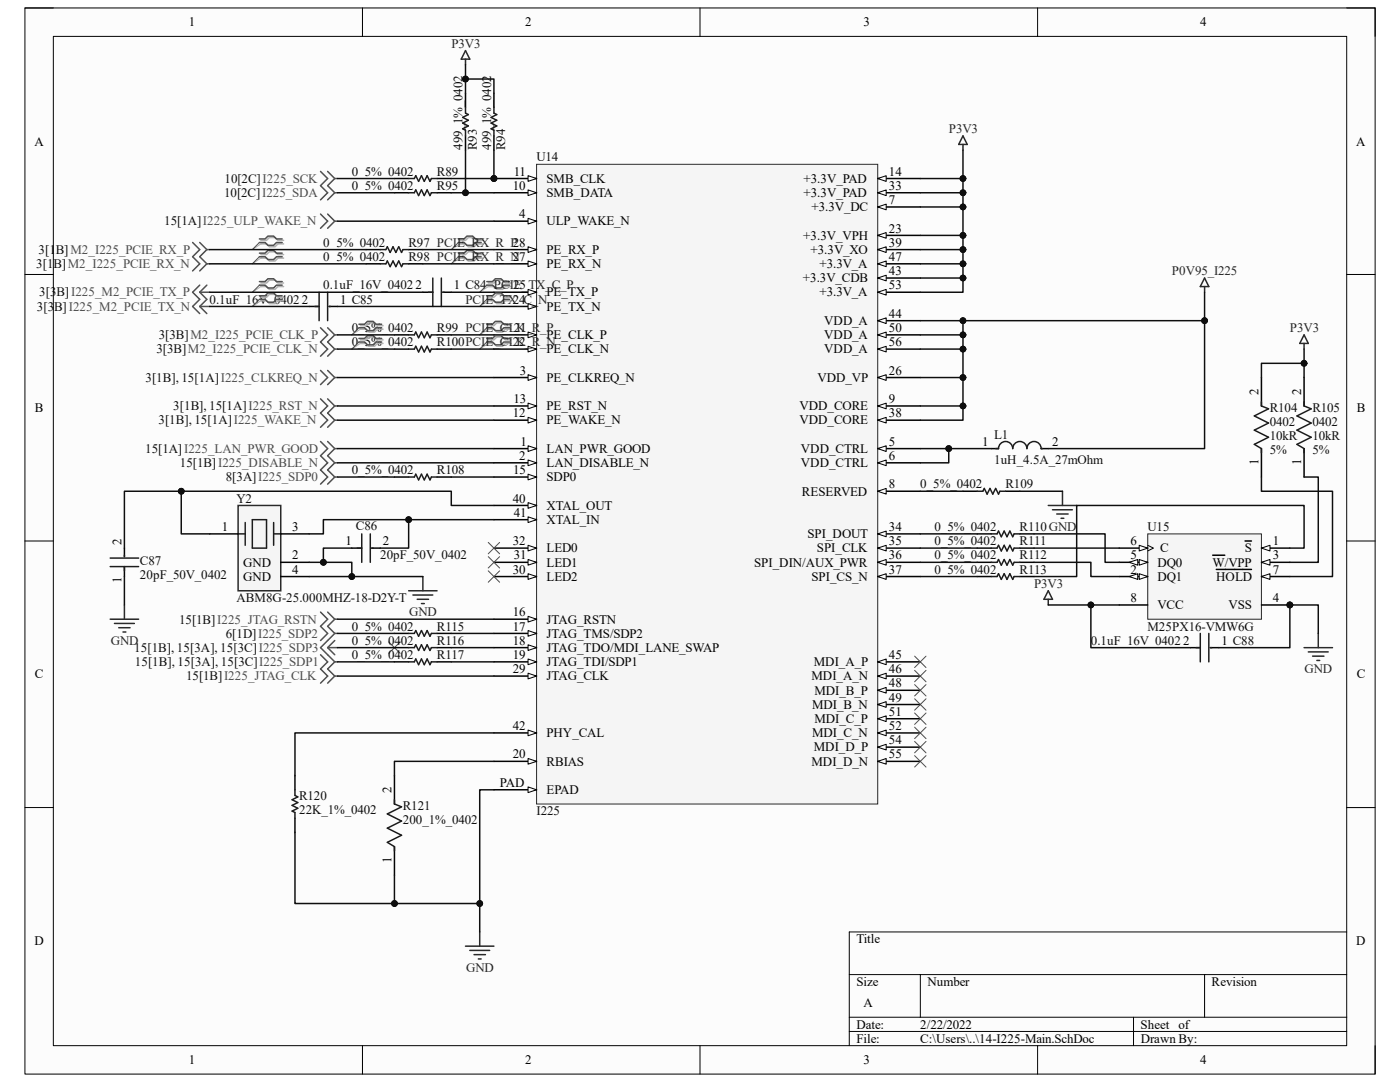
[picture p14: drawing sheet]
<svg xmlns="http://www.w3.org/2000/svg" width="279mm" height="216mm" viewBox="0 0 279 216" stroke-linecap="round" stroke-linejoin="round" font-family="sans-serif">
<defs><g id="words">
<g font-size="2.6">
<text x="37.7" y="5.2">1</text>
<text x="104.8" y="5.2">2</text>
<text x="172.3" y="5.2">3</text>
<text x="239.5" y="5.2">4</text>
<text x="6.9" y="29">A</text>
<text x="270.7" y="29">A</text>
<text x="102.5" y="35.1">11</text>
<text x="177.4" y="35.1">14</text>
<text x="102.3" y="37.9">10</text>
<text x="109.1" y="36.4">SMB_CLK</text>
<text x="109.1" y="39.3">SMB_DATA</text>
<text x="160.4" y="36.4">+3.3V_PAD</text>
<text x="160.4" y="39.3">+3.3V_PAD</text>
<text x="177.4" y="37.9">33</text>
<text x="177.4" y="40.7">7</text>
<text x="103.6" y="43.6">4</text>
<text x="109.1" y="45">ULP_WAKE_N</text>
<text x="160.3" y="47.8">+3.3V_VPH</text>
<text x="161.9" y="42.1">+3.3V_DC</text>
<text x="177.4" y="46.4">23</text>
<text x="102.4" y="52.1">27</text>
<text x="109.1" y="50.6">PE_RX_P</text>
<text x="109.1" y="53.5">PE_RX_N</text>
<text x="161.8" y="50.6">+3.3V_XO</text>
<text x="163.5" y="53.5">+3.3V_A</text>
<text x="177.4" y="49.2">39</text>
<text x="177.4" y="52.1">47</text>
<text x="90.6" y="57.7">1 C84 PCIE_TX_C_P</text>
<text x="102.4" y="57.7">25</text>
<text x="109.1" y="59.1">PE_TX_P</text>
<text x="160.2" y="56.3">+3.3V_CDB</text>
<text x="163.5" y="59.1">+3.3V_A</text>
<text x="177.4" y="54.9">43</text>
<text x="177.4" y="57.7">53</text>
<text x="67.9" y="60.6">1 C85</text>
<text x="102.3" y="60.6">24</text>
<text x="109.1" y="62">PE_TX_N</text>
<text x="164.5" y="64.8">VDD_A</text>
<text x="177.4" y="63.4">44</text>
<text x="102.3" y="69.1">22</text>
<text x="102.5" y="66.3">21</text>
<text x="109.1" y="67.6">PE_CLK_P</text>
<text x="109.1" y="70.5">PE_CLK_N</text>
<text x="164.5" y="67.6">VDD_A</text>
<text x="164.5" y="70.5">VDD_A</text>
<text x="177.4" y="66.3">50</text>
<text x="177.4" y="69.1">56</text>
<text x="103.7" y="74.8">3</text>
<text x="109.1" y="76.2">PE_CLKREQ_N</text>
<text x="163.2" y="76.2">VDD_VP</text>
<text x="177.4" y="74.8">26</text>
<text x="7" y="82.2">B</text>
<text x="102.3" y="83.3">12</text>
<text x="102.4" y="80.4">13</text>
<text x="109.1" y="81.8">PE_RST_N</text>
<text x="159.6" y="81.8">VDD_CORE</text>
<text x="177.4" y="80.4">9</text>
<text x="177.4" y="83.3">38</text>
<text x="251.2" y="78.7" transform="rotate(-90 251.2 78.7)">2</text>
<text x="259.7" y="78.7" transform="rotate(-90 259.7 78.7)">2</text>
<text x="270.8" y="82.2">B</text>
<text x="103.8" y="88.9">1</text>
<text x="109.1" y="84.7">PE_WAKE_N</text>
<text x="159.6" y="84.7">VDD_CORE</text>
<text x="177.4" y="88.9">5</text>
<text x="196" y="88.9">1</text>
<text x="210" y="88.9">2</text>
<text x="102.4" y="94.6">15</text>
<text x="103.6" y="91.8">2</text>
<text x="109.1" y="90.3">LAN_PWR_GOOD</text>
<text x="109.1" y="93.2">LAN_DISABLE_N</text>
<text x="159.9" y="90.3">VDD_CTRL</text>
<text x="159.9" y="93.2">VDD_CTRL</text>
<text x="177.4" y="91.8">6</text>
<text x="251.2" y="92.8" transform="rotate(-90 251.2 92.8)">1</text>
<text x="259.7" y="92.8" transform="rotate(-90 259.7 92.8)">1</text>
<text x="102.3" y="100.3">40</text>
<text x="109.1" y="96.1">SDP0</text>
<text x="109.1" y="101.7">XTAL_OUT</text>
<text x="160" y="98.9">RESERVED</text>
<text x="177.4" y="97.5">8</text>
<text x="44.3" y="106">1</text>
<text x="58.3" y="106">3</text>
<text x="102.5" y="103.1">41</text>
<text x="109.1" y="104.6">XTAL_IN</text>
<text x="161.1" y="107.4">SPI_DOUT</text>
<text x="177.4" y="106">34</text>
<text x="24.3" y="108.8" transform="rotate(-90 24.3 108.8)">2</text>
<text x="48.6" y="113.1">GND</text>
<text x="58.3" y="111.6">2</text>
<text x="68.9" y="108.8">1</text>
<text x="76.4" y="108.8">2</text>
<text x="102.3" y="108.8">32</text>
<text x="102.5" y="111.6">31</text>
<text x="109.1" y="110.2">LED0</text>
<text x="109.1" y="113.1">LED1</text>
<text x="150.5" y="113.1">SPI_DIN/AUX_PWR</text>
<text x="163" y="110.2">SPI_CLK</text>
<text x="177.4" y="108.8">35</text>
<text x="177.4" y="111.6">36</text>
<text x="225.6" y="108.8">6</text>
<text x="225.6" y="111.6">5</text>
<text x="231" y="113.1">DQ0</text>
<text x="231.6" y="110.2">C</text>
<text x="242" y="113.1">W/VPP</text>
<text x="248.5" y="110.2">S</text>
<text x="254" y="108.8">1</text>
<text x="254" y="111.6">3</text>
<text x="24.3" y="116.3" transform="rotate(-90 24.3 116.3)">1</text>
<text x="48.6" y="115.9">GND</text>
<text x="58.3" y="114.5">4</text>
<text x="102.3" y="114.5">30</text>
<text x="109.1" y="115.9">LED2</text>
<text x="161.9" y="115.9">SPI_CS_N</text>
<text x="177.4" y="114.5">37</text>
<text x="225.6" y="114.5">2</text>
<text x="231" y="115.9">DQ1</text>
<text x="242.7" y="115.9">HOLD</text>
<text x="254" y="114.5">7</text>
<text x="102.3" y="123">16</text>
<text x="102.4" y="125.8">17</text>
<text x="109.1" y="124.4">JTAG_RSTN</text>
<text x="225.6" y="120.1">8</text>
<text x="231" y="121.6">VCC</text>
<text x="245.2" y="121.6">VSS</text>
<text x="254" y="120.1">4</text>
<text x="102.4" y="128.7">18</text>
<text x="102.4" y="131.5">19</text>
<text x="109.1" y="127.3">JTAG_TMS/SDP2</text>
<text x="109.1" y="130.1">JTAG_TDO/MDI_LANE_SWAP</text>
<text x="177.4" y="131.5">45</text>
<text x="243.8" y="128.7">1 C88</text>
<text x="7" y="135.4">C</text>
<text x="102.4" y="134.3">29</text>
<text x="109.1" y="132.9">JTAG_TDI/SDP1</text>
<text x="109.1" y="135.8">JTAG_CLK</text>
<text x="162" y="135.8">MDI_A_N</text>
<text x="162.4" y="132.9">MDI_A_P</text>
<text x="177.4" y="134.3">46</text>
<text x="177.4" y="137.2">48</text>
<text x="270.8" y="135.4">C</text>
<text x="162.1" y="141.4">MDI_B_N</text>
<text x="162.6" y="138.6">MDI_B_P</text>
<text x="177.4" y="140">49</text>
<text x="177.4" y="142.8">51</text>
<text x="102.3" y="145.7">42</text>
<text x="109.1" y="147.1">PHY_CAL</text>
<text x="162.1" y="147.1">MDI_C_N</text>
<text x="162.4" y="149.9">MDI_D_P</text>
<text x="162.6" y="144.3">MDI_C_P</text>
<text x="177.4" y="145.7">52</text>
<text x="177.4" y="148.5">54</text>
<text x="102.3" y="151.3">20</text>
<text x="109.1" y="152.8">RBIAS</text>
<text x="162" y="152.8">MDI_D_N</text>
<text x="177.4" y="151.3">55</text>
<text x="78.1" y="158.2" transform="rotate(-90 78.1 158.2)">2</text>
<text x="99.8" y="157">PAD</text>
<text x="109.1" y="158.5">EPAD</text>
<text x="78.1" y="172.2" transform="rotate(-90 78.1 172.2)">1</text>
<text x="6.9" y="188.6">D</text>
<text x="170.9" y="188.2">Title</text>
<text x="270.7" y="188.6">D</text>
<text x="170.9" y="196.7">Size</text>
<text x="185.1" y="196.7">Number</text>
<text x="241.8" y="196.7">Revision</text>
<text x="172.3" y="201">A</text>
<text x="170.9" y="205.2">Date:</text>
<text x="170.9" y="208.1">File:</text>
<text x="183.6" y="205.2">2/22/2022</text>
<text x="183.7" y="208.1">C:\Users\..\14-I225-Main.SchDoc</text>
<text x="227.6" y="205.2">Sheet of</text>
<text x="227.7" y="208.1">Drawn By:</text>
<text x="37.7" y="212.3">1</text>
<text x="104.8" y="212.3">2</text>
<text x="172.3" y="212.3">3</text>
<text x="239.5" y="212.3">4</text>
</g>
<g font-size="2.6" fill="#262626">
<text x="90.1" y="9.5">P3V3</text>
<text x="189.4" y="26.5">P3V3</text>
<text x="233.9" y="54.9">P0V95_I225</text>
<text x="92.9" y="60.6">PCIE_TX_C_N</text>
<text x="257.4" y="66.3">P3V3</text>
<text x="206.4" y="117.3">P3V3</text>
<text x="81.7" y="123">GND</text>
<text x="22.1" y="128.7">GND</text>
<text x="260.3" y="134.3">GND</text>
<text x="93" y="193.9">GND</text>
</g>
<g font-size="2.6" fill="#0e0e0e">
<text x="92.3" y="29.9" transform="rotate(-90 92.3 29.9)">499_1%_0402</text>
<text x="95.2" y="29.9" transform="rotate(-90 95.2 29.9)">R93</text>
<text x="98" y="29.9" transform="rotate(-90 98 29.9)">499_1%_0402</text>
<text x="100.8" y="29.9" transform="rotate(-90 100.8 29.9)">R94</text>
<text x="70.2" y="35.1">0_5%_0402</text>
<text x="87.2" y="35.1">R89</text>
<text x="107.1" y="32.2">U14</text>
<text x="44.7" y="39.3">10[2C]I225_SDA</text>
<text x="44.8" y="36.4">10[2C]I225_SCK</text>
<text x="70.2" y="37.9">0_5%_0402</text>
<text x="87.2" y="37.9">R95</text>
<text x="32.8" y="45">15[1A]I225_ULP_WAKE_N</text>
<text x="7.2" y="53.5">3[1B]M2_I225_PCIE_RX_N</text>
<text x="7.7" y="50.6">3[1B]M2_I225_PCIE_RX_P</text>
<text x="64.5" y="49.2">0_5%_0402</text>
<text x="64.5" y="52.1">0_5%_0402</text>
<text x="81.5" y="49.2">R97 PCIE_RX_R_P28</text>
<text x="81.5" y="52.1">R98 PCIE_RX_R_N</text>
<text x="7.8" y="59.1">3[3B]I225_M2_PCIE_TX_P</text>
<text x="64.5" y="57.7">0.1uF_16V_04022</text>
<text x="7.4" y="62">3[3B]I225_M2_PCIE_TX_N</text>
<text x="41.8" y="60.6">0.1uF_16V_04022</text>
<text x="31.2" y="70.5">3[3B]M2_I225_PCIE_CLK_N</text>
<text x="31.7" y="67.6">3[3B]M2_I225_PCIE_CLK_P</text>
<text x="70.2" y="66.3">0_5%_0402</text>
<text x="70.2" y="69.1">0_5%_0402</text>
<text x="87.2" y="66.3">R99 PCIE_CLK_R_P</text>
<text x="87.2" y="69.1">R100PCIE_CLK_R_N</text>
<text x="29" y="76.2">3[1B], 15[1A]I225_CLKREQ_N</text>
<text x="34.6" y="81.8">3[1B], 15[1A]I225_RST_N</text>
<text x="253.4" y="82.1">R104</text>
<text x="261.9" y="82.1">R105</text>
<text x="31.6" y="84.7">3[1B], 15[1A]I225_WAKE_N</text>
<text x="198.4" y="87.5">L1</text>
<text x="253.4" y="85">0402</text>
<text x="253.4" y="87.8">10kR</text>
<text x="261.9" y="85">0402</text>
<text x="261.9" y="87.8">10kR</text>
<text x="29" y="90.3">15[1A]I225_LAN_PWR_GOOD</text>
<text x="35.9" y="93.2">15[1B]I225_DISABLE_N</text>
<text x="70.2" y="94.6">0_5%_0402</text>
<text x="87.2" y="94.6">R108</text>
<text x="198.4" y="92.6">1uH_4.5A_27mOhm</text>
<text x="253.4" y="90.6">5%</text>
<text x="261.9" y="90.6">5%</text>
<text x="45" y="96.1">8[3A]I225_SDP0</text>
<text x="47.2" y="100.3">Y2</text>
<text x="183.6" y="97.5">0_5%_0402</text>
<text x="200.7" y="97.5">R109</text>
<text x="71" y="105.7">C86</text>
<text x="186.5" y="106">0_5%_0402</text>
<text x="203.5" y="106">R110GND</text>
<text x="229" y="106">U15</text>
<text x="27.9" y="112.8">C87</text>
<text x="75.9" y="111.6">20pF_50V_0402</text>
<text x="186.5" y="108.8">0_5%_0402</text>
<text x="186.5" y="111.6">0_5%_0402</text>
<text x="203.5" y="108.8">R111</text>
<text x="203.5" y="111.6">R112</text>
<text x="27.9" y="115.6">20pF_50V_0402</text>
<text x="186.5" y="114.5">0_5%_0402</text>
<text x="203.5" y="114.5">R113</text>
<text x="35.7" y="124.4">15[1B]I225_JTAG_RSTN</text>
<text x="47.2" y="120.1">ABM8G-25.000MHZ-18-D2Y-T</text>
<text x="70.2" y="125.8">0_5%_0402</text>
<text x="87.2" y="125.8">R115</text>
<text x="229" y="125.8">M25PX16-VMW6G</text>
<text x="26.8" y="130.1">15[1B], 15[3A], 15[3C]I225_SDP3</text>
<text x="45" y="127.3">6[1D]I225_SDP2</text>
<text x="70.2" y="131.5">0_5%_0402</text>
<text x="70.2" y="128.7">0_5%_0402</text>
<text x="87.2" y="131.5">R117</text>
<text x="87.2" y="128.7">R116</text>
<text x="217.7" y="128.7">0.1uF_16V_04022</text>
<text x="26.9" y="132.9">15[1B], 15[3A], 15[3C]I225_SDP1</text>
<text x="37.1" y="135.8">15[1B]I225_JTAG_CLK</text>
<text x="59.7" y="159.6">R120</text>
<text x="80.4" y="161.5">R121</text>
<text x="59.7" y="162.4">22K_1%_0402</text>
<text x="80.4" y="164.4">200_1%_0402</text>
<text x="107.1" y="162.7">I225</text>
</g>
</g></defs>
<path d="M5 1.6h269.4v212.7h-269.4z" fill-rule="evenodd" fill="#fcfcfc"/>
<path d="M5 1.6h269.4v212.7h-269.4z" fill="none" stroke="#000" stroke-width=".2"/>
<path d="M10.6 7.3h258.2v201.4h-258.2z" fill-rule="evenodd" fill="#fcfcfc"/>
<g fill="none" stroke="#000" stroke-width=".2">
<path d="M5 1.6h5.6M10.6 7.3h258.2v201.4h-258.2zM72.3 1.6v5.7M139.7 1.6v5.7M207.1 1.6v5.7M268.8 1.6h5.6v5.7M5 54.8h5.6M268.8 54.8h5.6M5 107.9h5.6M268.8 107.9h5.6M5 161.1h5.6M268.8 161.1h5.6"/>
<path d="M169.5 194.5h99.3M183.7 194.5v8.5M240.4 194.5v8.5M268.8 186h-99.3v22.7M72.3 208.7v5.6M139.7 208.7v5.6M169.5 203h99.3M169.5 205.8h99.3M207.1 208.7v5.6M226.2 203v5.7M274.4 208.7v5.6"/>
</g>
<circle cx="98.6" cy="35.6" r=".57" fill="#0e0e0e"/>
<circle cx="98.6" cy="35.6" r=".57" fill="none" stroke="#0e0e0e" stroke-width=".2"/>
<path d="M107.1 32.8h68.1v127.6h-68.1z" fill-rule="evenodd" fill="#f5f5f5"/>
<path d="M107.1 32.8h68.1v127.6h-68.1z" fill="none" stroke="#262626" stroke-width=".2"/>
<path d="M98.6 35.6h8.5" fill="none" stroke="#000" stroke-width=".3"/>
<path d="M105.4 35.1l1.7 .5-1.7 .6z" fill="#fbfbfb"/>
<path d="M105.4 35.1l1.7 .5-1.7 .6z" fill="none" stroke="#000" stroke-width=".2"/>
<circle cx="98.6" cy="35.6" r=".57" fill="#0e0e0e"/>
<circle cx="98.6" cy="35.6" r=".57" fill="none" stroke="#0e0e0e" stroke-width=".2"/>
<path d="M98.6 38.5h8.5" fill="none" stroke="#000" stroke-width=".3"/>
<path d="M105.4 37.9l1.7 .6-1.7 .5z" fill="#fbfbfb"/>
<path d="M105.4 37.9l1.7 .6-1.7 .5z" fill="none" stroke="#000" stroke-width=".2"/>
<path d="M98.6 44.1h8.5" fill="none" stroke="#000" stroke-width=".3"/>
<path d="M105.4 43.6l1.7 .5-1.7 .6z" fill="#fbfbfb"/>
<path d="M105.4 43.6l1.7 .5-1.7 .6z" fill="none" stroke="#000" stroke-width=".2"/>
<path d="M98.6 49.8h8.5" fill="none" stroke="#000" stroke-width=".3"/>
<path d="M105.4 49.2l1.7 .6-1.7 .6z" fill="#fbfbfb"/>
<path d="M105.4 49.2l1.7 .6-1.7 .6z" fill="none" stroke="#000" stroke-width=".2"/>
<path d="M98.6 52.6h8.5" fill="none" stroke="#000" stroke-width=".3"/>
<path d="M105.4 52.1l1.7 .5-1.7 .6z" fill="#fbfbfb"/>
<path d="M105.4 52.1l1.7 .5-1.7 .6z" fill="none" stroke="#000" stroke-width=".2"/>
<path d="M98.6 58.3h8.5" fill="none" stroke="#000" stroke-width=".3"/>
<path d="M105.4 57.7l1.7 .6-1.7 .6z" fill="#fbfbfb"/>
<path d="M105.4 57.7l1.7 .6-1.7 .6z" fill="none" stroke="#000" stroke-width=".2"/>
<path d="M98.6 61.2h8.5" fill="none" stroke="#000" stroke-width=".3"/>
<path d="M105.4 60.6l1.7 .6-1.7 .5z" fill="#fbfbfb"/>
<path d="M105.4 60.6l1.7 .6-1.7 .5z" fill="none" stroke="#000" stroke-width=".2"/>
<path d="M98.6 66.8h8.5" fill="none" stroke="#000" stroke-width=".3"/>
<path d="M105.4 66.3l1.7 .5-1.7 .6z" fill="#fbfbfb"/>
<path d="M105.4 66.3l1.7 .5-1.7 .6z" fill="none" stroke="#000" stroke-width=".2"/>
<path d="M98.6 69.7h8.5" fill="none" stroke="#000" stroke-width=".3"/>
<path d="M105.4 69.1l1.7 .6-1.7 .5z" fill="#fbfbfb"/>
<path d="M105.4 69.1l1.7 .6-1.7 .5z" fill="none" stroke="#000" stroke-width=".2"/>
<path d="M98.6 75.3h8.5" fill="none" stroke="#000" stroke-width=".3"/>
<path d="M105.4 74.8l1.7 .5-1.7 .6z" fill="#fbfbfb"/>
<path d="M105.4 74.8l1.7 .5-1.7 .6z" fill="none" stroke="#000" stroke-width=".2"/>
<path d="M98.6 81h8.5" fill="none" stroke="#000" stroke-width=".3"/>
<path d="M105.4 80.4l1.7 .6-1.7 .6z" fill="#fbfbfb"/>
<path d="M105.4 80.4l1.7 .6-1.7 .6z" fill="none" stroke="#000" stroke-width=".2"/>
<path d="M98.6 83.8h8.5" fill="none" stroke="#000" stroke-width=".3"/>
<path d="M105.4 83.3l1.7 .5-1.7 .6z" fill="#fbfbfb"/>
<path d="M105.4 83.3l1.7 .5-1.7 .6z" fill="none" stroke="#000" stroke-width=".2"/>
<path d="M98.6 89.5h8.5" fill="none" stroke="#000" stroke-width=".3"/>
<path d="M105.4 88.9l1.7 .6-1.7 .6z" fill="#fbfbfb"/>
<path d="M105.4 88.9l1.7 .6-1.7 .6z" fill="none" stroke="#000" stroke-width=".2"/>
<path d="M98.6 92.4h8.5" fill="none" stroke="#000" stroke-width=".3"/>
<path d="M105.4 91.8l1.7 .6-1.7 .5z" fill="#fbfbfb"/>
<path d="M105.4 91.8l1.7 .6-1.7 .5z" fill="none" stroke="#000" stroke-width=".2"/>
<path d="M98.6 95.2h8.5" fill="none" stroke="#000" stroke-width=".3"/>
<path d="M105.4 94.6l1.7 .6-1.7 .6z" fill="#fbfbfb"/>
<path d="M105.4 94.6l1.7 .6-1.7 .6z" fill="none" stroke="#000" stroke-width=".2"/>
<path d="M98.6 100.9h8.5" fill="none" stroke="#000" stroke-width=".3"/>
<path d="M105.4 100.3l1.7 .6-1.7 .5z" fill="#fbfbfb"/>
<path d="M105.4 100.3l1.7 .6-1.7 .5z" fill="none" stroke="#000" stroke-width=".2"/>
<path d="M98.6 103.7h8.5" fill="none" stroke="#000" stroke-width=".3"/>
<path d="M105.4 103.1l1.7 .6-1.7 .6z" fill="#fbfbfb"/>
<path d="M105.4 103.1l1.7 .6-1.7 .6z" fill="none" stroke="#000" stroke-width=".2"/>
<path d="M98.6 109.4h8.5" fill="none" stroke="#000" stroke-width=".3"/>
<path d="M105.4 108.8l1.7 .6-1.7 .5z" fill="#fbfbfb"/>
<path d="M105.4 108.8l1.7 .6-1.7 .5z" fill="none" stroke="#000" stroke-width=".2"/>
<path d="M98.6 112.2h8.5" fill="none" stroke="#000" stroke-width=".3"/>
<path d="M105.4 111.6l1.7 .6-1.7 .6z" fill="#fbfbfb"/>
<path d="M105.4 111.6l1.7 .6-1.7 .6z" fill="none" stroke="#000" stroke-width=".2"/>
<path d="M98.6 115h8.5" fill="none" stroke="#000" stroke-width=".3"/>
<path d="M105.4 114.5l1.7 .5-1.7 .6z" fill="#fbfbfb"/>
<path d="M105.4 114.5l1.7 .5-1.7 .6z" fill="none" stroke="#000" stroke-width=".2"/>
<path d="M98.6 123.6h8.5" fill="none" stroke="#000" stroke-width=".3"/>
<path d="M105.4 123l1.7 .6-1.7 .5z" fill="#fbfbfb"/>
<path d="M105.4 123l1.7 .6-1.7 .5z" fill="none" stroke="#000" stroke-width=".2"/>
<path d="M98.6 126.4h8.5" fill="none" stroke="#000" stroke-width=".3"/>
<path d="M105.4 125.8l1.7 .6-1.7 .6z" fill="#fbfbfb"/>
<path d="M105.4 125.8l1.7 .6-1.7 .6z" fill="none" stroke="#000" stroke-width=".2"/>
<path d="M98.6 129.2h8.5" fill="none" stroke="#000" stroke-width=".3"/>
<path d="M105.4 128.7l1.7 .5-1.7 .6z" fill="#fbfbfb"/>
<path d="M105.4 128.7l1.7 .5-1.7 .6z" fill="none" stroke="#000" stroke-width=".2"/>
<path d="M98.6 132.1h8.5" fill="none" stroke="#000" stroke-width=".3"/>
<path d="M105.4 131.5l1.7 .6-1.7 .5z" fill="#fbfbfb"/>
<path d="M105.4 131.5l1.7 .6-1.7 .5z" fill="none" stroke="#000" stroke-width=".2"/>
<path d="M98.6 134.9h8.5" fill="none" stroke="#000" stroke-width=".3"/>
<path d="M105.4 134.3l1.7 .6-1.7 .6z" fill="#fbfbfb"/>
<path d="M105.4 134.3l1.7 .6-1.7 .6z" fill="none" stroke="#000" stroke-width=".2"/>
<path d="M98.6 146.2h8.5" fill="none" stroke="#000" stroke-width=".3"/>
<path d="M105.4 145.7l1.7 .5-1.7 .6z" fill="#fbfbfb"/>
<path d="M105.4 145.7l1.7 .5-1.7 .6z" fill="none" stroke="#000" stroke-width=".2"/>
<path d="M98.6 151.9h8.5" fill="none" stroke="#000" stroke-width=".3"/>
<path d="M105.4 151.3l1.7 .6-1.7 .6z" fill="#fbfbfb"/>
<path d="M105.4 151.3l1.7 .6-1.7 .6z" fill="none" stroke="#000" stroke-width=".2"/>
<path d="M98.6 157.6h8.5" fill="none" stroke="#000" stroke-width=".3"/>
<path d="M105.4 157l1.7 .6-1.7 .6z" fill="#fbfbfb"/>
<path d="M105.4 157l1.7 .6-1.7 .6z" fill="none" stroke="#000" stroke-width=".2"/>
<path d="M175.2 35.6h8.5" fill="none" stroke="#000" stroke-width=".3"/>
<path d="M175.2 35.6l1.7-.5v1.1z" fill="#fbfbfb"/>
<path d="M175.2 35.6l1.7-.5v1.1z" fill="none" stroke="#000" stroke-width=".2"/>
<path d="M175.2 38.5h8.5" fill="none" stroke="#000" stroke-width=".3"/>
<path d="M175.2 38.5l1.7-.6v1.1z" fill="#fbfbfb"/>
<path d="M175.2 38.5l1.7-.6v1.1z" fill="none" stroke="#000" stroke-width=".2"/>
<path d="M175.2 41.3h8.5" fill="none" stroke="#000" stroke-width=".3"/>
<path d="M175.2 41.3l1.7-.6v1.2z" fill="#fbfbfb"/>
<path d="M175.2 41.3l1.7-.6v1.2z" fill="none" stroke="#000" stroke-width=".2"/>
<path d="M175.2 47h8.5" fill="none" stroke="#000" stroke-width=".3"/>
<path d="M175.2 47l1.7-.6v1.1z" fill="#fbfbfb"/>
<path d="M175.2 47l1.7-.6v1.1z" fill="none" stroke="#000" stroke-width=".2"/>
<path d="M175.2 49.8h8.5" fill="none" stroke="#000" stroke-width=".3"/>
<path d="M175.2 49.8l1.7-.6v1.2z" fill="#fbfbfb"/>
<path d="M175.2 49.8l1.7-.6v1.2z" fill="none" stroke="#000" stroke-width=".2"/>
<path d="M175.2 52.6h8.5" fill="none" stroke="#000" stroke-width=".3"/>
<path d="M175.2 52.6l1.7-.5v1.1z" fill="#fbfbfb"/>
<path d="M175.2 52.6l1.7-.5v1.1z" fill="none" stroke="#000" stroke-width=".2"/>
<path d="M175.2 55.5h8.5" fill="none" stroke="#000" stroke-width=".3"/>
<path d="M175.2 55.5l1.7-.6v1.1z" fill="#fbfbfb"/>
<path d="M175.2 55.5l1.7-.6v1.1z" fill="none" stroke="#000" stroke-width=".2"/>
<path d="M175.2 58.3h8.5" fill="none" stroke="#000" stroke-width=".3"/>
<path d="M175.2 58.3l1.7-.5v1.1z" fill="#fbfbfb"/>
<path d="M175.2 58.3l1.7-.5v1.1z" fill="none" stroke="#000" stroke-width=".2"/>
<path d="M175.2 64h8.5" fill="none" stroke="#000" stroke-width=".3"/>
<path d="M175.2 64l1.7-.6v1.2z" fill="#fbfbfb"/>
<path d="M175.2 64l1.7-.6v1.2z" fill="none" stroke="#000" stroke-width=".2"/>
<path d="M175.2 66.8h8.5" fill="none" stroke="#000" stroke-width=".3"/>
<path d="M175.2 66.8l1.7-.5v1.1z" fill="#fbfbfb"/>
<path d="M175.2 66.8l1.7-.5v1.1z" fill="none" stroke="#000" stroke-width=".2"/>
<path d="M175.2 69.7h8.5" fill="none" stroke="#000" stroke-width=".3"/>
<path d="M175.2 69.7l1.7-.6v1.1z" fill="#fbfbfb"/>
<path d="M175.2 69.7l1.7-.6v1.1z" fill="none" stroke="#000" stroke-width=".2"/>
<path d="M175.2 75.3h8.5" fill="none" stroke="#000" stroke-width=".3"/>
<path d="M175.2 75.3l1.7-.5v1.1z" fill="#fbfbfb"/>
<path d="M175.2 75.3l1.7-.5v1.1z" fill="none" stroke="#000" stroke-width=".2"/>
<path d="M175.2 81h8.5" fill="none" stroke="#000" stroke-width=".3"/>
<path d="M175.2 81l1.7-.6v1.2z" fill="#fbfbfb"/>
<path d="M175.2 81l1.7-.6v1.2z" fill="none" stroke="#000" stroke-width=".2"/>
<path d="M175.2 83.8h8.5" fill="none" stroke="#000" stroke-width=".3"/>
<path d="M175.2 83.8l1.7-.5v1.1z" fill="#fbfbfb"/>
<path d="M175.2 83.8l1.7-.5v1.1z" fill="none" stroke="#000" stroke-width=".2"/>
<path d="M175.2 89.5h8.5" fill="none" stroke="#000" stroke-width=".3"/>
<path d="M175.2 89.5l1.7-.5v1.1z" fill="#fbfbfb"/>
<path d="M175.2 89.5l1.7-.5v1.1z" fill="none" stroke="#000" stroke-width=".2"/>
<path d="M175.2 92.4h8.5" fill="none" stroke="#000" stroke-width=".3"/>
<path d="M175.2 92.4l1.7-.6v1.1z" fill="#fbfbfb"/>
<path d="M175.2 92.4l1.7-.6v1.1z" fill="none" stroke="#000" stroke-width=".2"/>
<path d="M175.2 98h8.5" fill="none" stroke="#000" stroke-width=".3"/>
<path d="M175.2 98l1.7-.5v1.1z" fill="#fbfbfb"/>
<path d="M175.2 98l1.7-.5v1.1z" fill="none" stroke="#000" stroke-width=".2"/>
<path d="M175.2 106.5h8.5" fill="none" stroke="#000" stroke-width=".3"/>
<path d="M175.2 106.5l1.7-.5v1.1z" fill="#fbfbfb"/>
<path d="M175.2 106.5l1.7-.5v1.1z" fill="none" stroke="#000" stroke-width=".2"/>
<path d="M175.2 109.4h8.5" fill="none" stroke="#000" stroke-width=".3"/>
<path d="M175.2 109.4l1.7-.6v1.1z" fill="#fbfbfb"/>
<path d="M175.2 109.4l1.7-.6v1.1z" fill="none" stroke="#000" stroke-width=".2"/>
<path d="M175.2 112.2h8.5" fill="none" stroke="#000" stroke-width=".3"/>
<path d="M175.2 112.2l1.7-.6v1.2z" fill="#fbfbfb"/>
<path d="M175.2 112.2l1.7-.6v1.2z" fill="none" stroke="#000" stroke-width=".2"/>
<path d="M175.2 115h8.5" fill="none" stroke="#000" stroke-width=".3"/>
<path d="M175.2 115l1.7-.5v1.1z" fill="#fbfbfb"/>
<path d="M175.2 115l1.7-.5v1.1z" fill="none" stroke="#000" stroke-width=".2"/>
<path d="M175.2 132.1h8.5" fill="none" stroke="#000" stroke-width=".3"/>
<path d="M175.2 132.1l1.7-.6v1.1z" fill="#fbfbfb"/>
<path d="M175.2 132.1l1.7-.6v1.1z" fill="none" stroke="#000" stroke-width=".2"/>
<path d="M175.2 134.9h8.5" fill="none" stroke="#000" stroke-width=".3"/>
<path d="M175.2 134.9l1.7-.6v1.2z" fill="#fbfbfb"/>
<path d="M175.2 134.9l1.7-.6v1.2z" fill="none" stroke="#000" stroke-width=".2"/>
<path d="M175.2 137.7h8.5" fill="none" stroke="#000" stroke-width=".3"/>
<path d="M175.2 137.7l1.7-.5v1.1z" fill="#fbfbfb"/>
<path d="M175.2 137.7l1.7-.5v1.1z" fill="none" stroke="#000" stroke-width=".2"/>
<path d="M175.2 140.6h8.5" fill="none" stroke="#000" stroke-width=".3"/>
<path d="M175.2 140.6l1.7-.6v1.1z" fill="#fbfbfb"/>
<path d="M175.2 140.6l1.7-.6v1.1z" fill="none" stroke="#000" stroke-width=".2"/>
<path d="M175.2 143.4h8.5" fill="none" stroke="#000" stroke-width=".3"/>
<path d="M175.2 143.4l1.7-.6v1.2z" fill="#fbfbfb"/>
<path d="M175.2 143.4l1.7-.6v1.2z" fill="none" stroke="#000" stroke-width=".2"/>
<path d="M175.2 146.3h8.5" fill="none" stroke="#000" stroke-width=".3"/>
<path d="M175.2 146.3l1.7-.6v1.1z" fill="#fbfbfb"/>
<path d="M175.2 146.3l1.7-.6v1.1z" fill="none" stroke="#000" stroke-width=".2"/>
<path d="M175.2 149.1h8.5" fill="none" stroke="#000" stroke-width=".3"/>
<path d="M175.2 149.1l1.7-.6v1.1z" fill="#fbfbfb"/>
<path d="M175.2 149.1l1.7-.6v1.1z" fill="none" stroke="#000" stroke-width=".2"/>
<path d="M175.2 151.9h8.5" fill="none" stroke="#000" stroke-width=".3"/>
<path d="M175.2 151.9l1.7-.5v1.1z" fill="#fbfbfb"/>
<path d="M175.2 151.9l1.7-.5v1.1z" fill="none" stroke="#000" stroke-width=".2"/>
<g fill="none" stroke="#4c4c4c" stroke-width=".3">
<path d="M64 34.2l1.4 1.4-1.4 1.4 1.4 1.5-1.4 1.4M65.4 34.2l1.4 1.4M66.8 35.6l-1.4 1.4 1.4 1.5M66.8 35.6h.6M66.8 38.5l-1.4 1.4M66.8 38.5h.6M64 42.7l1.4 1.4-1.4 1.5M65.4 42.7l1.4 1.4M66.8 44.1l-1.4 1.5M66.8 44.1h.6M64 73.9l1.4 1.4-1.4 1.5M64 79.6l1.4 1.4-1.4 1.4 1.4 1.4-1.4 1.5"/>
<path d="M65.4 73.9l1.4 1.4M65.4 79.6l1.4 1.4M66.8 75.3l-1.4 1.5M66.8 75.3h.6M64 88.1l1.4 1.4-1.4 1.4 1.4 1.5-1.4 1.4 1.4 1.4-1.4 1.4M65.4 88.1l1.4 1.4M66.8 81l-1.4 1.4 1.4 1.4M66.8 81h.6M66.8 83.8l-1.4 1.5M66.8 83.8h.6M66.8 89.5l-1.4 1.4 1.4 1.5M66.8 89.5h.6"/>
<path d="M66.8 92.4l-1.4 1.4 1.4 1.4M66.8 92.4h.6M66.8 95.2l-1.4 1.4M66.8 95.2h.6M64 122.1l1.4 1.5-1.4 1.4 1.4 1.4-1.4 1.4M64 130.6l1.4 1.5-1.4 1.4 1.4 1.4-1.4 1.4M65.4 122.1l1.4 1.5M65.4 129.2l1.4 1.4M65.4 129.2h2M66.8 123.6l-1.4 1.4 1.4 1.4M66.8 123.6h.6M66.8 126.4l-2.8 2.8 2.8 2.9"/>
<path d="M66.8 126.4h.6M66.8 127.8l-1.4 1.4M66.8 132.1l-1.4 1.4 1.4 1.4M66.8 132.1h.6M66.8 134.9l-1.4 1.4M66.8 134.9h.6"/>
</g>
<path d="M58.9 154.8v2.8M78.7 154.8v5.6M58.9 163.3v2.8M78.7 168.9v5.7" fill="none" stroke="#000" stroke-width=".3"/>
<path d="M58.9 157.6v1.1l.5 .3-1.1 .6 1.1 .5-1.1 .6 1.1 .6-1.1 .5 .6 .3v1.2M78.7 159.6v.8l1.4 .6-2.8 1.4 2.8 1.4-2.8 1.4 2.8 1.5-2.8 1.4 1.4 .8v.9" fill="none" stroke="#1c1c1c" stroke-width=".3"/>
<path d="M92.9 188.8h5.7M93.8 189.6h3.9M94.6 190.5h2.3M95.5 191.3h.5M95.7 186v2.8" fill="none" stroke="#262626" stroke-width=".3"/>
<path d="M47.5 100.9h8.5v17h-8.5z" fill-rule="evenodd" fill="#f5f5f5"/>
<g fill="none" stroke="#262626" stroke-width=".3">
<path d="M92.9 10.1l.9 1.7h-1.8zM92.9 11.8v1.1M47.5 100.9h8.5v17h-8.5zM81.6 117.9h5.6M82.4 118.7h4M83.3 119.6h2.2M84.4 115v2.9M22 123.6h5.7M22.8 124.4h4M23.7 125.3h2.3M24.5 126.1h.6M24.8 120.7v2.9"/>
<path d="M84.1 120.4h.6"/>
</g>
<g fill="none" stroke="#1c1c1c" stroke-width=".3">
<path d="M92.9 21.4v1.2l.6 .3-1.2 .5 1.2 .6-1.2 .6 1.2 .5-1.2 .6 .6 .3v1.1M98.6 21.4v1.2l.5 .3-1.1 .5 1.1 .6-1.1 .6 1.1 .5-1.1 .6 .6 .3v1.1M63.7 58.3v5.7M65.4 58.3v5.7M85.5 58.3h.9M86.4 55.5v5.7M88.1 55.5v5.7M88.4 58.3h.2M62.8 61.2h.9M65.7 61.2h.3M22 113.1h5.7M22 111.4h5.7"/>
<path d="M24.8 110.8v.3M24.8 113.1v.8M47.5 106.5h1.4M48.9 104.3v4.5M50.4 103.7h2.8v5.7h-2.8zM54.6 104.3v4.5M54.6 106.5h1.4M71.3 109.4h.9M72.2 106.5v5.7M73.9 106.5v5.7M74.2 109.4h.3"/>
</g>
<g fill="none" stroke="#000" stroke-width=".3">
<path d="M92.9 18.6v2.8M98.6 18.6v2.8M92.9 27.1v2.9M98.6 27.1v2.9M84.4 58.3h2M88.4 58.3h1.7M61.7 61.2h2M65.7 61.2h1.7M24.8 109.4v1.7M24.8 113.1v1.9M41.8 106.5h5.7M56 106.5h5.7"/>
<path d="M56 112.2h5.7M56 115h5.7M70.2 109.4h2M74.2 109.4h1.7"/>
</g>
<g fill="none" stroke="#4c4c4c" stroke-width=".3">
<path d="M38.4 48.4l1.5 1.4-1.5 1.4 1.5 1.4-1.5 1.5M39.9 48.4l1.4 1.4M39.9 58.3l1.4 1.4-1.4 1.5M39.9 56.9l-1.5 1.4 1.5 1.4-1.5 1.5 1.5 1.4M39.9 58.3h1.9M41.3 49.8l-1.4 1.4 1.4 1.4M41.3 49.8h.5M41.3 52.6l-1.4 1.5M41.3 52.6h.5M41.3 56.9l-1.4 1.4M39.9 61.2l1.4 1.4M39.9 61.2h1.9"/>
<path d="M64 65.4l1.4 1.4-1.4 1.4 1.4 1.5-1.4 1.4M65.4 65.4l1.4 1.4M66.8 66.8l-1.4 1.4 1.4 1.5M66.8 66.8h.6M66.8 69.7l-1.4 1.4M66.8 69.7h.6"/>
</g>
<circle cx="257.4" cy="120.7" r=".57" fill="#0e0e0e"/>
<circle cx="257.4" cy="120.7" r=".57" fill="none" stroke="#0e0e0e" stroke-width=".2"/>
<path d="M229.1 106.5h22.6v17.1h-22.6z" fill-rule="evenodd" fill="#f5f5f5"/>
<path d="M229.1 106.5h22.6v17.1h-22.6z" fill="none" stroke="#262626" stroke-width=".2"/>
<path d="M251.7 109.4h5.7" fill="none" stroke="#000" stroke-width=".3"/>
<path d="M251.7 109.4l1.7-.6v1.1z" fill="#fbfbfb"/>
<path d="M251.7 109.4l1.7-.6v1.1z" fill="none" stroke="#000" stroke-width=".2"/>
<path d="M223.4 115h5.7M248.5 107.9h1.3" fill="none" stroke="#000" stroke-width=".3"/>
<path d="M227.4 114.5l1.7 .5-1.7 .6z" fill="#fbfbfb"/>
<path d="M227.4 114.5l1.7 .5-1.7 .6z" fill="none" stroke="#000" stroke-width=".2"/>
<path d="M225.4 115l1.7-.5v1.1z" fill="#fbfbfb"/>
<path d="M225.4 115l1.7-.5v1.1z" fill="none" stroke="#000" stroke-width=".2"/>
<path d="M251.7 112.2h5.7" fill="none" stroke="#000" stroke-width=".3"/>
<path d="M251.7 112.2l1.7-.6v1.2z" fill="#fbfbfb"/>
<path d="M251.7 112.2l1.7-.6v1.2z" fill="none" stroke="#000" stroke-width=".2"/>
<path d="M242 110.8h2.4M251.7 120.7h5.7" fill="none" stroke="#000" stroke-width=".3"/>
<circle cx="257.4" cy="120.7" r=".57" fill="#0e0e0e"/>
<circle cx="257.4" cy="120.7" r=".57" fill="none" stroke="#0e0e0e" stroke-width=".2"/>
<path d="M223.4 112.2h5.7" fill="none" stroke="#000" stroke-width=".3"/>
<path d="M227.4 111.6l1.7 .6-1.7 .6z" fill="#fbfbfb"/>
<path d="M227.4 111.6l1.7 .6-1.7 .6z" fill="none" stroke="#000" stroke-width=".2"/>
<path d="M225.4 112.2l1.7-.6v1.2z" fill="#fbfbfb"/>
<path d="M225.4 112.2l1.7-.6v1.2z" fill="none" stroke="#000" stroke-width=".2"/>
<path d="M223.4 109.4h5.7" fill="none" stroke="#000" stroke-width=".3"/>
<path d="M227.4 108.8l1.7 .6-1.7 .5z" fill="#fbfbfb"/>
<path d="M227.4 108.8l1.7 .6-1.7 .5zM229.1 108.8l1.1 .6-1.1 .5" fill="none" stroke="#000" stroke-width=".2"/>
<path d="M251.7 115h5.7" fill="none" stroke="#000" stroke-width=".3"/>
<path d="M251.7 115l1.7-.5v1.1z" fill="#fbfbfb"/>
<path d="M251.7 115l1.7-.5v1.1z" fill="none" stroke="#000" stroke-width=".2"/>
<g fill="none" stroke="#000" stroke-width=".3">
<path d="M78.7 35.6h2.9M78.7 38.5h2.9M87.2 35.6h2.9M87.2 38.5h2.9M73 49.8h2.9M73 52.6h2.9M81.6 49.8h2.8M81.6 52.6h2.8M78.7 66.8h2.9M78.7 69.7h2.9M87.2 66.8h2.9M87.2 69.7h2.9"/>
<path d="M251.7 75.3v5.7M260.3 75.3v5.7M78.7 95.2h2.9M87.2 95.2h2.9M192.2 98h2.8M197.9 89.5h1.4M200.7 98h2.8M207.8 89.5h1.4M251.7 89.5v5.7M260.3 89.5v5.7M195 106.5h2.9M195 109.4h2.9"/>
<path d="M195 112.2h2.9M195 115h2.9M203.5 106.5h2.9M203.5 109.4h2.9M203.5 112.2h2.9M203.5 115h2.9M242.7 113.6h7.1M78.7 129.2h2.9M78.7 132.1h2.9M78.7 126.4h2.9M87.2 129.2h2.9M87.2 132.1h2.9"/>
<path d="M87.2 126.4h2.9M223.4 120.7h5.7M237.6 129.2h1.9M241.5 129.2h1.7"/>
</g>
<g fill="none" stroke="#262626" stroke-width=".3">
<path d="M192.2 27.1l.8 1.7h-1.7zM192.2 28.8v1.2M240.4 55.5l.8 1.7h-1.7zM240.4 57.2v1.1M260.3 66.8l.8 1.7h-1.7zM260.3 68.5v1.2M212 98v2.9M209.2 117.9l.8 1.7h-1.7zM209.2 119.6v1.1M209.2 100.9h5.7M210 101.7h4M210.9 102.6h2.3"/>
<path d="M211.8 103.4h.5M260.3 129.2h5.6M261.1 130.1h4M262 130.9h2.2M262.8 131.8h.6M263.1 126.4v2.8"/>
</g>
<g fill="none" stroke="#1c1c1c" stroke-width=".3">
<path d="M81.6 35.6h1.1l.3-.5 .5 1.1 .6-1.1 .6 1.1 .5-1.1 .6 1.1 .3-.6h1.1M81.6 38.5h1.1l.3-.6 .5 1.1 .6-1.1 .6 1.1 .5-1.1 .6 1.1 .3-.5h1.1M75.9 49.8h1.1l.3-.6 .6 1.2 .5-1.2 .6 1.2 .6-1.2 .5 1.2 .3-.6h1.2M75.9 52.6h1.1l.3-.5 .6 1.1 .5-1.1 .6 1.1 .6-1.1 .5 1.1 .3-.6h1.2M81.6 66.8h1.1l.3-.5 .5 1.1 .6-1.1 .6 1.1 .5-1.1 .6 1.1 .3-.6h1.1M81.6 69.7h1.1l.3-.6 .5 1.1 .6-1.1 .6 1.1 .5-1.1 .6 1.1 .3-.5h1.1M81.6 95.2h1.1l.3-.6 .5 1.2 .6-1.2 .6 1.2 .5-1.2 .6 1.2 .3-.6h1.1M195 98h1.2l.2-.5 .6 1.1 .6-1.1 .5 1.1 .6-1.1 .6 1.1 .2-.6h1.2M198.7 89.5h.6a1.42 1.42 0 0 1 1.4-1.4 1.42 1.42 0 0 1 1.4 1.4 1.42 1.42 0 0 1 1.4-1.4 1.42 1.42 0 0 1 1.4 1.4 1.42 1.42 0 0 1 1.5-1.4 1.42 1.42 0 0 1 1.4 1.4h.3M251.7 80.2v.8l1.5 .6-2.9 1.4 2.9 1.4-2.9 1.4 2.9 1.4-2.9 1.5 1.4 .8v.9M260.3 80.2v.8l1.4 .6-2.9 1.4 2.9 1.4-2.9 1.4 2.9 1.4-2.9 1.5 1.5 .8v.9M197.9 106.5h1.1l.3-.5 .5 1.1 .6-1.1 .6 1.1 .5-1.1 .6 1.1 .3-.6h1.1"/>
<path d="M197.9 109.4h1.1l.3-.6 .5 1.1 .6-1.1 .6 1.1 .5-1.1 .6 1.1 .3-.5h1.1M197.9 112.2h1.1l.3-.6 .5 1.2 .6-1.2 .6 1.2 .5-1.2 .6 1.2 .3-.6h1.1M197.9 115h1.1l.3-.5 .5 1.1 .6-1.1 .6 1.1 .5-1.1 .6 1.1 .3-.6h1.1M81.6 129.2h1.1l.3-.5 .5 1.1 .6-1.1 .6 1.1 .5-1.1 .6 1.1 .3-.6h1.1M81.6 132.1h1.1l.3-.6 .5 1.1 .6-1.1 .6 1.1 .5-1.1 .6 1.1 .3-.5h1.1M81.6 126.4h1.1l.3-.6 .5 1.2 .6-1.2 .6 1.2 .5-1.2 .6 1.2 .3-.6h1.1M238.7 129.2h.8M239.5 126.4v5.7M241.2 126.4v5.7M241.5 129.2h.3"/>
</g>
<g fill="none" stroke="#4c4c4c" stroke-width=".2">
<path d="M51.8 48.4l-1.4 1.4M51.8 51.2l-1.4 1.4M51.8 56.9l-1.4 1.4M51.8 59.7l-1.4 1.5M91.5 48.4l-1.4 1.4M91.5 51.2l-1.4 1.4M97.2 56.9l-1.5 1.4M97.2 59.7l-1.5 1.5M71.6 68.2l-1.4 1.5M71.6 65.4l-1.4 1.4M97.2 65.4l-1.5 1.4M97.2 68.2l-1.5 1.5"/>
<path d="M97.4 108.2l2.3 2.3M97.4 111.1l2.3 2.2M97.4 113.9l2.3 2.3M99.7 108.2l-2.3 2.3M99.7 111.1l-2.3 2.2M99.7 113.9l-2.3 2.3M77.6 128.1l2.3 2.3M79.9 128.1l-2.3 2.3M182.5 130.9l2.3 2.3M182.5 133.8l2.3 2.2M182.5 136.6l2.3 2.3M182.5 139.4l2.3 2.3"/>
<path d="M184.8 130.9l-2.3 2.3M184.8 133.8l-2.3 2.2M184.8 136.6l-2.3 2.3M184.8 139.4l-2.3 2.3M182.5 142.3l2.3 2.2M182.5 145.1l2.3 2.3M182.5 147.9l2.3 2.3M182.5 150.8l2.3 2.3M184.8 142.3l-2.3 2.2M184.8 145.1l-2.3 2.3M184.8 147.9l-2.3 2.3M184.8 150.8l-2.3 2.3"/>
</g>
<g fill="none" stroke="#aeaeae" stroke-width=".3">
<path d="M52.1 48h1.1l.6-.6h1.1l.6 .6h1.1M52.1 48.7h1.1l.6 .5h1.1l.6-.5h1.1M52.1 50.8h1.1l.6-.6h1.1l.6 .6h1.1M52.1 51.5h1.1l.6 .6h1.1l.6-.6h1.1M52.1 56.5h1.1l.6-.6h1.1l.6 .6h1.1M52.1 57.2h1.1l.6 .5h1.1l.6-.5h1.1M52.1 59.3h1.1l.6-.6h1.1l.6 .6h1.1M91.8 48h1.1l.6-.6h1.1l.6 .6h1.1M91.8 48.7h1.1l.6 .5h1.1l.6-.5h1.1M91.8 50.8h1.1l.6-.6h1.1l.6 .6h1.1M91.8 51.5h1.1l.6 .6h1.1l.6-.6h1.1M97.4 56.5h1.2l.5-.6h1.2l.5 .6h1.2"/>
<path d="M97.4 57.2h1.2l.5 .5h1.2l.5-.5h1.2M97.4 59.3h1.2l.5-.6h1.2l.5 .6h1.2M52.1 60h1.1l.6 .6h1.1l.6-.6h1.1M71.9 65h1.1l.6-.6h1.1l.6 .6h1.1M71.9 65.7h1.1l.6 .6h1.1l.6-.6h1.1M71.9 67.8h1.1l.6-.6h1.1l.6 .6h1.1M71.9 68.5h1.1l.6 .6h1.1l.6-.6h1.1M97.4 60h1.2l.5 .6h1.2l.5-.6h1.2M97.4 65h1.2l.5-.6h1.2l.5 .6h1.2M97.4 65.7h1.2l.5 .6h1.2l.5-.6h1.2M97.4 67.8h1.2l.5-.5h1.2l.5 .5h1.2M97.4 68.5h1.2l.5 .6h1.2l.5-.6h1.2"/>
</g>
<path d="M52.1 48.7l-1.7 1.1M52.1 51.5l-1.7 1.1M52.1 57.2l-1.7 1.1M91.8 48.7l-1.7 1.1M91.8 51.5l-1.7 1.1M97.4 57.2l-1.7 1.1M52.1 60l-1.7 1.2M71.9 65.7l-1.7 1.1M71.9 68.5l-1.7 1.2M97.4 60l-1.7 1.2M97.4 65.7l-1.7 1.1M97.4 68.5l-1.7 1.2" fill="none" stroke="#aeaeae" stroke-width=".2"/>
<g fill="none" stroke="#4c4c4c" stroke-width=".3">
<path d="M51.8 47.7h1.1l.6-.6h1.1l.6 .6h1.1M51.8 48.4h1.1l.6 .6h1.1l.6-.6h1.1M51.8 50.5h1.1l.6-.6h1.1l.6 .6h1.1M51.8 51.2h1.1l.6 .6h1.1l.6-.6h1.1M51.8 56.2h1.1l.6-.6h1.1l.6 .6h1.1M51.8 56.9h1.1l.6 .6h1.1l.6-.6h1.1M51.8 59h1.1l.6-.5h1.1l.6 .5h1.1M51.8 59.7h1.1l.6 .6h1.1l.6-.6h1.1M91.5 47.7h1.1l.6-.6h1.1l.6 .6h1.1M91.5 48.4h1.1l.6 .6h1.1l.6-.6h1.1M91.5 50.5h1.1l.6-.6h1.1l.6 .6h1.1M91.5 51.2h1.1l.6 .6h1.1l.6-.6h1.1"/>
<path d="M97.2 56.2h1.1l.6-.6h1.1l.6 .6h1.1M97.2 56.9h1.1l.6 .6h1.1l.6-.6h1.1M97.2 59h1.1l.6-.5h1.1l.6 .5h1.1M97.2 59.7h1.1l.6 .6h1.1l.6-.6h1.1M71.6 64.7h1.2l.5-.6h1.2l.5 .6h1.2M71.6 65.4h1.2l.5 .6h1.2l.5-.6h1.2M71.6 67.5h1.2l.5-.5h1.2l.5 .5h1.2M71.6 68.2h1.2l.5 .6h1.2l.5-.6h1.2M97.2 64.7h1.1l.6-.6h1.1l.6 .6h1.1M97.2 65.4h1.1l.6 .6h1.1l.6-.6h1.1M97.2 67.5h1.1l.6-.5h1.1l.6 .5h1.1M97.2 68.2h1.1l.6 .6h1.1l.6-.6h1.1"/>
</g>
<g fill="none" stroke="#0e0e0e" stroke-width=".3">
<path d="M67.4 35.6h11.3M67.4 38.5h11.3M67.4 95.2h11.3M90.1 95.2h8.5M67.4 126.4h11.3M67.4 129.2h11.3M67.4 132.1h11.3M90.1 126.4h8.5M90.1 129.2h8.5M90.1 132.1h8.5M98.6 146.2h-39.7v8.6M98.6 151.9h-19.9v2.9"/>
<path d="M58.9 166.1v14.2h36.8"/>
</g>
<circle cx="78.7" cy="180.3" r=".57" fill="#0e0e0e"/>
<circle cx="78.7" cy="180.3" r=".57" fill="none" stroke="#0e0e0e" stroke-width=".2"/>
<circle cx="95.7" cy="180.3" r=".57" fill="#0e0e0e"/>
<circle cx="95.7" cy="180.3" r=".57" fill="none" stroke="#0e0e0e" stroke-width=".2"/>
<path d="M78.7 174.6v5.7" fill="none" stroke="#0e0e0e" stroke-width=".3"/>
<circle cx="78.7" cy="180.3" r=".57" fill="#0e0e0e"/>
<circle cx="78.7" cy="180.3" r=".57" fill="none" stroke="#0e0e0e" stroke-width=".2"/>
<path d="M98.6 100.9h-8.5v-2.9h-53.9v8.5h5.6" fill="none" stroke="#0e0e0e" stroke-width=".3"/>
<circle cx="36.2" cy="98" r=".57" fill="#0e0e0e"/>
<circle cx="36.2" cy="98" r=".57" fill="none" stroke="#0e0e0e" stroke-width=".2"/>
<path d="M61.7 112.2h8.5v2.8" fill="none" stroke="#0e0e0e" stroke-width=".3"/>
<circle cx="64.5" cy="112.2" r=".57" fill="#0e0e0e"/>
<circle cx="64.5" cy="112.2" r=".57" fill="none" stroke="#0e0e0e" stroke-width=".2"/>
<circle cx="70.2" cy="115" r=".57" fill="#0e0e0e"/>
<circle cx="70.2" cy="115" r=".57" fill="none" stroke="#0e0e0e" stroke-width=".2"/>
<path d="M81.6 103.7v5.7h-5.7" fill="none" stroke="#0e0e0e" stroke-width=".3"/>
<circle cx="81.6" cy="103.7" r=".57" fill="#0e0e0e"/>
<circle cx="81.6" cy="103.7" r=".57" fill="none" stroke="#0e0e0e" stroke-width=".2"/>
<path d="M70.2 109.4h-5.7v2.8" fill="none" stroke="#0e0e0e" stroke-width=".3"/>
<circle cx="64.5" cy="112.2" r=".57" fill="#0e0e0e"/>
<circle cx="64.5" cy="112.2" r=".57" fill="none" stroke="#0e0e0e" stroke-width=".2"/>
<path d="M36.2 98h-11.4v11.4" fill="none" stroke="#0e0e0e" stroke-width=".3"/>
<circle cx="36.2" cy="98" r=".57" fill="#0e0e0e"/>
<circle cx="36.2" cy="98" r=".57" fill="none" stroke="#0e0e0e" stroke-width=".2"/>
<g fill="none" stroke="#0e0e0e" stroke-width=".3">
<path d="M92.9 12.9v5.7M41.8 58.3h42.6M41.8 52.6h31.2M41.8 49.8h31.2M84.4 52.6h14.2M84.4 49.8h14.2M90.1 58.3h8.5M41.8 61.2h19.9M67.4 61.2h31.2M67.4 66.8h11.3M67.4 69.7h11.3M90.1 66.8h8.5"/>
<path d="M90.1 69.7h8.5M24.8 115v5.7"/>
</g>
<circle cx="92.9" cy="15.8" r=".57" fill="#0e0e0e"/>
<circle cx="92.9" cy="15.8" r=".57" fill="none" stroke="#0e0e0e" stroke-width=".2"/>
<path d="M92.9 15.8h5.7v2.8" fill="none" stroke="#0e0e0e" stroke-width=".3"/>
<circle cx="92.9" cy="15.8" r=".57" fill="#0e0e0e"/>
<circle cx="92.9" cy="15.8" r=".57" fill="none" stroke="#0e0e0e" stroke-width=".2"/>
<path d="M98.6 30v5.6h-8.5" fill="none" stroke="#0e0e0e" stroke-width=".3"/>
<circle cx="98.6" cy="35.6" r=".57" fill="#0e0e0e"/>
<circle cx="98.6" cy="35.6" r=".57" fill="none" stroke="#0e0e0e" stroke-width=".2"/>
<path d="M92.9 30v8.5" fill="none" stroke="#0e0e0e" stroke-width=".3"/>
<circle cx="92.9" cy="38.5" r=".57" fill="#0e0e0e"/>
<circle cx="92.9" cy="38.5" r=".57" fill="none" stroke="#0e0e0e" stroke-width=".2"/>
<path d="M183.7 106.5h11.3M183.7 109.4h11.3M183.7 112.2h11.3M183.7 115h11.3M263.1 126.4v-5.7h-5.7v8.5h-14.2" fill="none" stroke="#0e0e0e" stroke-width=".3"/>
<circle cx="257.4" cy="120.7" r=".57" fill="#0e0e0e"/>
<circle cx="257.4" cy="120.7" r=".57" fill="none" stroke="#0e0e0e" stroke-width=".2"/>
<path d="M223.4 120.7h-5.7v8.5h19.9" fill="none" stroke="#0e0e0e" stroke-width=".3"/>
<circle cx="217.7" cy="120.7" r=".57" fill="#0e0e0e"/>
<circle cx="217.7" cy="120.7" r=".57" fill="none" stroke="#0e0e0e" stroke-width=".2"/>
<path d="M209.2 120.7h8.5" fill="none" stroke="#0e0e0e" stroke-width=".3"/>
<circle cx="217.7" cy="120.7" r=".57" fill="#0e0e0e"/>
<circle cx="217.7" cy="120.7" r=".57" fill="none" stroke="#0e0e0e" stroke-width=".2"/>
<path d="M260.3 72.5h-8.6v2.8M206.4 106.5h14.1v5.7h2.9M206.4 112.2h11.3v2.8h5.7M206.4 109.4h17M257.4 109.4h2.9v-8.5h-45.4v14.1h-8.5" fill="none" stroke="#0e0e0e" stroke-width=".3"/>
<circle cx="260.2" cy="72.5" r=".57" fill="#0e0e0e"/>
<circle cx="260.2" cy="72.5" r=".57" fill="none" stroke="#0e0e0e" stroke-width=".2"/>
<path d="M192.2 30v5.6h-8.5M251.7 95.2v2.8h14.2v17h-8.5M260.3 95.2h2.8v17h-5.7" fill="none" stroke="#0e0e0e" stroke-width=".3"/>
<circle cx="192.2" cy="35.6" r=".57" fill="#0e0e0e"/>
<circle cx="192.2" cy="35.6" r=".57" fill="none" stroke="#0e0e0e" stroke-width=".2"/>
<path d="M192.2 35.6v2.9h-8.5" fill="none" stroke="#0e0e0e" stroke-width=".3"/>
<circle cx="192.2" cy="38.5" r=".57" fill="#0e0e0e"/>
<circle cx="192.2" cy="38.5" r=".57" fill="none" stroke="#0e0e0e" stroke-width=".2"/>
<circle cx="192.2" cy="35.6" r=".57" fill="#0e0e0e"/>
<circle cx="192.2" cy="35.6" r=".57" fill="none" stroke="#0e0e0e" stroke-width=".2"/>
<path d="M192.2 38.5v2.8h-8.5" fill="none" stroke="#0e0e0e" stroke-width=".3"/>
<circle cx="192.2" cy="41.3" r=".57" fill="#0e0e0e"/>
<circle cx="192.2" cy="41.3" r=".57" fill="none" stroke="#0e0e0e" stroke-width=".2"/>
<circle cx="192.2" cy="38.5" r=".57" fill="#0e0e0e"/>
<circle cx="192.2" cy="38.5" r=".57" fill="none" stroke="#0e0e0e" stroke-width=".2"/>
<path d="M192.2 41.3v5.7h-8.5" fill="none" stroke="#0e0e0e" stroke-width=".3"/>
<circle cx="192.2" cy="47" r=".57" fill="#0e0e0e"/>
<circle cx="192.2" cy="47" r=".57" fill="none" stroke="#0e0e0e" stroke-width=".2"/>
<circle cx="192.2" cy="41.3" r=".57" fill="#0e0e0e"/>
<circle cx="192.2" cy="41.3" r=".57" fill="none" stroke="#0e0e0e" stroke-width=".2"/>
<path d="M192.2 47v2.8h-8.5" fill="none" stroke="#0e0e0e" stroke-width=".3"/>
<circle cx="192.2" cy="49.8" r=".57" fill="#0e0e0e"/>
<circle cx="192.2" cy="49.8" r=".57" fill="none" stroke="#0e0e0e" stroke-width=".2"/>
<circle cx="192.2" cy="47" r=".57" fill="#0e0e0e"/>
<circle cx="192.2" cy="47" r=".57" fill="none" stroke="#0e0e0e" stroke-width=".2"/>
<path d="M192.2 49.8v2.8h-8.5" fill="none" stroke="#0e0e0e" stroke-width=".3"/>
<circle cx="192.2" cy="52.6" r=".57" fill="#0e0e0e"/>
<circle cx="192.2" cy="52.6" r=".57" fill="none" stroke="#0e0e0e" stroke-width=".2"/>
<circle cx="192.2" cy="49.8" r=".57" fill="#0e0e0e"/>
<circle cx="192.2" cy="49.8" r=".57" fill="none" stroke="#0e0e0e" stroke-width=".2"/>
<path d="M192.2 52.6v2.9h-8.5" fill="none" stroke="#0e0e0e" stroke-width=".3"/>
<circle cx="192.2" cy="55.5" r=".57" fill="#0e0e0e"/>
<circle cx="192.2" cy="55.5" r=".57" fill="none" stroke="#0e0e0e" stroke-width=".2"/>
<circle cx="192.2" cy="52.6" r=".57" fill="#0e0e0e"/>
<circle cx="192.2" cy="52.6" r=".57" fill="none" stroke="#0e0e0e" stroke-width=".2"/>
<path d="M192.2 55.5v2.8h-8.5" fill="none" stroke="#0e0e0e" stroke-width=".3"/>
<circle cx="192.2" cy="55.5" r=".57" fill="#0e0e0e"/>
<circle cx="192.2" cy="55.5" r=".57" fill="none" stroke="#0e0e0e" stroke-width=".2"/>
<path d="M189.3 89.5v2.9h-5.6" fill="none" stroke="#0e0e0e" stroke-width=".3"/>
<circle cx="189.3" cy="89.5" r=".57" fill="#0e0e0e"/>
<circle cx="189.3" cy="89.5" r=".57" fill="none" stroke="#0e0e0e" stroke-width=".2"/>
<path d="M192.2 64v2.8h-8.5" fill="none" stroke="#0e0e0e" stroke-width=".3"/>
<circle cx="192.2" cy="66.8" r=".57" fill="#0e0e0e"/>
<circle cx="192.2" cy="66.8" r=".57" fill="none" stroke="#0e0e0e" stroke-width=".2"/>
<circle cx="192.2" cy="64" r=".57" fill="#0e0e0e"/>
<circle cx="192.2" cy="64" r=".57" fill="none" stroke="#0e0e0e" stroke-width=".2"/>
<path d="M192.2 66.8v2.9h-8.5" fill="none" stroke="#0e0e0e" stroke-width=".3"/>
<circle cx="192.2" cy="69.7" r=".57" fill="#0e0e0e"/>
<circle cx="192.2" cy="69.7" r=".57" fill="none" stroke="#0e0e0e" stroke-width=".2"/>
<circle cx="192.2" cy="66.8" r=".57" fill="#0e0e0e"/>
<circle cx="192.2" cy="66.8" r=".57" fill="none" stroke="#0e0e0e" stroke-width=".2"/>
<path d="M192.2 69.7v5.6h-8.5" fill="none" stroke="#0e0e0e" stroke-width=".3"/>
<circle cx="192.2" cy="75.3" r=".57" fill="#0e0e0e"/>
<circle cx="192.2" cy="75.3" r=".57" fill="none" stroke="#0e0e0e" stroke-width=".2"/>
<circle cx="192.2" cy="69.7" r=".57" fill="#0e0e0e"/>
<circle cx="192.2" cy="69.7" r=".57" fill="none" stroke="#0e0e0e" stroke-width=".2"/>
<path d="M192.2 75.3v5.7h-8.5" fill="none" stroke="#0e0e0e" stroke-width=".3"/>
<circle cx="192.2" cy="81" r=".57" fill="#0e0e0e"/>
<circle cx="192.2" cy="81" r=".57" fill="none" stroke="#0e0e0e" stroke-width=".2"/>
<circle cx="192.2" cy="75.3" r=".57" fill="#0e0e0e"/>
<circle cx="192.2" cy="75.3" r=".57" fill="none" stroke="#0e0e0e" stroke-width=".2"/>
<path d="M192.2 81v2.8h-8.5" fill="none" stroke="#0e0e0e" stroke-width=".3"/>
<circle cx="192.2" cy="81" r=".57" fill="#0e0e0e"/>
<circle cx="192.2" cy="81" r=".57" fill="none" stroke="#0e0e0e" stroke-width=".2"/>
<path d="M260.3 69.7v5.6M183.7 98h8.5" fill="none" stroke="#0e0e0e" stroke-width=".3"/>
<circle cx="260.2" cy="72.5" r=".57" fill="#0e0e0e"/>
<circle cx="260.2" cy="72.5" r=".57" fill="none" stroke="#0e0e0e" stroke-width=".2"/>
<path d="M98.6 103.7h-34.1v2.8h-2.8" fill="none" stroke="#0e0e0e" stroke-width=".3"/>
<circle cx="81.6" cy="103.7" r=".57" fill="#0e0e0e"/>
<circle cx="81.6" cy="103.7" r=".57" fill="none" stroke="#0e0e0e" stroke-width=".2"/>
<path d="M90.1 38.5h8.5" fill="none" stroke="#0e0e0e" stroke-width=".3"/>
<circle cx="92.9" cy="38.5" r=".57" fill="#0e0e0e"/>
<circle cx="92.9" cy="38.5" r=".57" fill="none" stroke="#0e0e0e" stroke-width=".2"/>
<path d="M98.6 157.6h-2.9v28.4" fill="none" stroke="#0e0e0e" stroke-width=".3"/>
<circle cx="95.7" cy="180.3" r=".57" fill="#0e0e0e"/>
<circle cx="95.7" cy="180.3" r=".57" fill="none" stroke="#0e0e0e" stroke-width=".2"/>
<path d="M183.7 64h56.7" fill="none" stroke="#0e0e0e" stroke-width=".3"/>
<circle cx="192.2" cy="64" r=".57" fill="#0e0e0e"/>
<circle cx="192.2" cy="64" r=".57" fill="none" stroke="#0e0e0e" stroke-width=".2"/>
<circle cx="240.4" cy="64" r=".57" fill="#0e0e0e"/>
<circle cx="240.4" cy="64" r=".57" fill="none" stroke="#0e0e0e" stroke-width=".2"/>
<path d="M67.4 44.1h31.2M240.4 58.3v31.2h-31.2M67.4 75.3h31.2M67.4 83.8h31.2M67.4 81h31.2M67.4 89.5h31.2M67.4 92.4h31.2M67.4 123.6h31.2M67.4 134.9h31.2" fill="none" stroke="#0e0e0e" stroke-width=".3"/>
<circle cx="240.4" cy="64" r=".57" fill="#0e0e0e"/>
<circle cx="240.4" cy="64" r=".57" fill="none" stroke="#0e0e0e" stroke-width=".2"/>
<path d="M183.7 89.5h14.2" fill="none" stroke="#0e0e0e" stroke-width=".3"/>
<circle cx="189.3" cy="89.5" r=".57" fill="#0e0e0e"/>
<circle cx="189.3" cy="89.5" r=".57" fill="none" stroke="#0e0e0e" stroke-width=".2"/>
<path d="M61.7 115h22.7" fill="none" stroke="#0e0e0e" stroke-width=".3"/>
<circle cx="70.2" cy="115" r=".57" fill="#0e0e0e"/>
<circle cx="70.2" cy="115" r=".57" fill="none" stroke="#0e0e0e" stroke-width=".2"/>
<path d="M203.5 98h8.5" fill="none" stroke="#0e0e0e" stroke-width=".3"/>
<use href="#words"/>
</svg>
